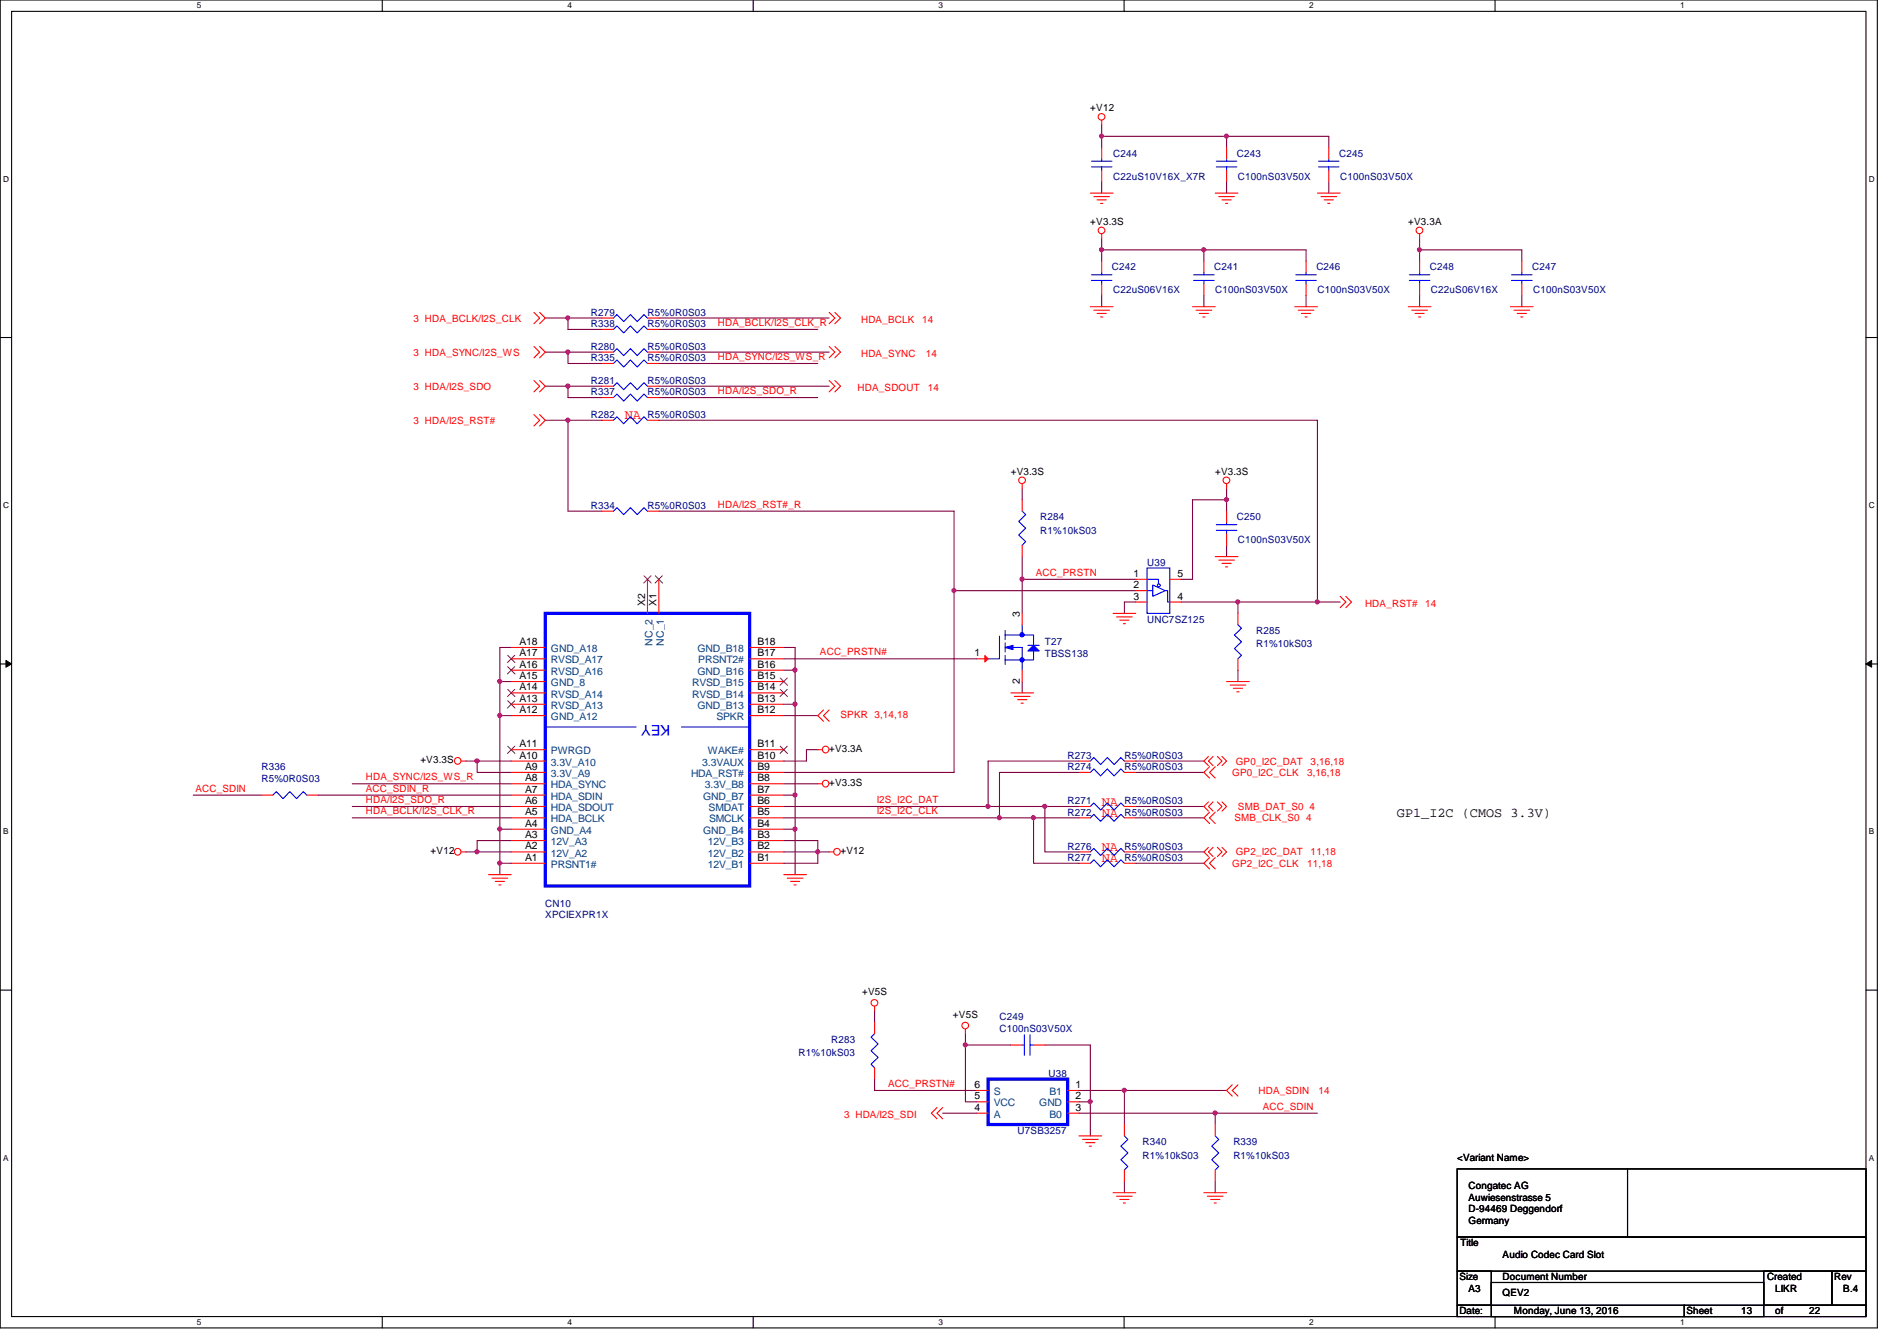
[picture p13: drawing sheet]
<svg xmlns="http://www.w3.org/2000/svg" width="297mm" height="210mm" viewBox="0 0 297 210" stroke-linecap="round" stroke-linejoin="round" font-family="sans-serif">
<defs><g id="words">
<text font-size="2.3" fill="#00f" x="104.9" y="113.5" transform="rotate(180 104.9 113.5)">KEY</text>
<g font-size="2.1" fill="#f00">
<text x="97.8" y="65.7">NA</text>
<text x="172.5" y="126.1">NA</text>
<text x="172.5" y="127.9">NA</text>
<text x="172.5" y="133.2">NA</text>
<text x="172.5" y="135">NA</text>
</g>
<text font-size="2.1" x="218.7" y="127.9">GP1_I2C (CMOS 3.3V)</text>
<g font-size="1.6">
<text x="170.7" y="17.4">+V12</text>
<text x="170.7" y="35.2">+V3.3S</text>
<text x="220.5" y="35.2">+V3.3A</text>
<text x="158.3" y="74.3">+V3.3S</text>
<text x="190.3" y="74.3">+V3.3S</text>
<text x="101" y="94.8" transform="rotate(-90 101 94.8)">X2</text>
<text x="102.8" y="94.8" transform="rotate(-90 102.8 94.8)">X1</text>
<text x="177.5" y="90.3">1</text>
<text x="177.5" y="92.1">2</text>
<text x="177.5" y="93.9">3</text>
<text x="184.4" y="93.9">4</text>
<text x="184.4" y="90.3">5</text>
<text x="81.3" y="101">A18</text>
<text x="118.6" y="101">B18</text>
<text x="159.7" y="96.6" transform="rotate(-90 159.7 96.6)">3</text>
<text x="81.3" y="106.3">A15</text>
<text x="81.3" y="104.5">A16</text>
<text x="81.3" y="102.7">A17</text>
<text x="118.6" y="106.3">B15</text>
<text x="118.6" y="104.5">B16</text>
<text x="118.6" y="102.7">B17</text>
<text x="152.6" y="102.7">1</text>
<text x="159.7" y="107" transform="rotate(-90 159.7 107)">2</text>
<text x="81.3" y="111.6">A12</text>
<text x="81.3" y="109.9">A13</text>
<text x="81.3" y="108.1">A14</text>
<text x="118.6" y="108.1">B14</text>
<text x="118.6" y="109.9">B13</text>
<text x="118.6" y="111.6">B12</text>
<text x="65.8" y="119.5">+V3.3S</text>
<text x="81.3" y="118.7">A10</text>
<text x="81.3" y="117">A11</text>
<text x="118.6" y="118.7">B10</text>
<text x="118.6" y="117">B11</text>
<text x="129.8" y="117.7">+V3.3A</text>
<text x="82.2" y="125.9">A6</text>
<text x="82.2" y="124.1">A7</text>
<text x="82.2" y="122.3">A8</text>
<text x="82.2" y="120.5">A9</text>
<text x="118.6" y="125.9">B6</text>
<text x="118.6" y="124.1">B7</text>
<text x="118.6" y="122.3">B8</text>
<text x="118.6" y="120.5">B9</text>
<text x="129.8" y="123.1">+V3.3S</text>
<text x="82.2" y="131.2">A3</text>
<text x="82.2" y="129.4">A4</text>
<text x="82.2" y="127.6">A5</text>
<text x="118.6" y="129.4">B4</text>
<text x="118.6" y="131.2">B3</text>
<text x="118.6" y="127.6">B5</text>
<text x="67.4" y="133.7">+V12</text>
<text x="82.2" y="133">A2</text>
<text x="82.2" y="134.7">A1</text>
<text x="118.6" y="134.7">B1</text>
<text x="118.6" y="133">B2</text>
<text x="131.6" y="133.7">+V12</text>
<text x="135" y="155.8">+V5S</text>
<text x="149.2" y="159.3">+V5S</text>
<text x="152.6" y="173.9">4</text>
<text x="152.6" y="172.1">5</text>
<text x="152.6" y="170.3">6</text>
<text x="168.4" y="172.1">2</text>
<text x="168.4" y="170.3">1</text>
<text x="168.4" y="173.9">3</text>
<text x="228.2" y="181.7">&lt;Variant Name&gt;</text>
<text x="230" y="186.2">Congatec AG</text>
<text x="230" y="188">Auwiesenstrasse 5</text>
<text x="230" y="189.7">D-94469 Deggendorf</text>
<text x="230" y="191.5">Germany</text>
<text x="228.7" y="195.1">Title</text>
<text x="235.3" y="196.8">Audio Codec Card Slot</text>
<text x="228.5" y="200.4">Size</text>
<text x="230" y="202.2">A3</text>
<text x="235.3" y="200.4">Document Number</text>
<text x="235.3" y="202.9">QEV2</text>
<text x="276.7" y="200.4">Created</text>
<text x="278" y="202.2">LIKR</text>
<text x="287.2" y="200.4">Rev</text>
<text x="288.6" y="202.2">B.4</text>
<text x="228.5" y="205.7">Date:</text>
<text x="237.1" y="205.7">Monday, June 13, 2016</text>
<text x="264.1" y="205.7">Sheet</text>
<text x="272.6" y="205.7">13</text>
<text x="278" y="205.7">of</text>
<text x="283.3" y="205.7">22</text>
</g>
<g font-size="1.6" fill="#000080">
<text x="174.3" y="24.6">C244</text>
<text x="174.3" y="28.1">C22uS10V16X_X7R</text>
<text x="193.7" y="24.6">C243</text>
<text x="193.8" y="28.1">C100nS03V50X</text>
<text x="209.7" y="24.6">C245</text>
<text x="209.8" y="28.1">C100nS03V50X</text>
<text x="174.1" y="42.3">C242</text>
<text x="174.3" y="45.9">C22uS06V16X</text>
<text x="190.1" y="42.3">C241</text>
<text x="190.3" y="45.9">C100nS03V50X</text>
<text x="206.1" y="42.3">C246</text>
<text x="206.3" y="45.9">C100nS03V50X</text>
<text x="223.9" y="42.3">C248</text>
<text x="224.1" y="45.9">C22uS06V16X</text>
<text x="239.9" y="42.3">C247</text>
<text x="240.1" y="45.9">C100nS03V50X</text>
<text x="92.5" y="51.2">R338</text>
<text x="92.5" y="49.4">R279</text>
<text x="101.4" y="51.2">R5%0R0S03</text>
<text x="101.4" y="49.4">R5%0R0S03</text>
<text x="92.5" y="54.8">R280</text>
<text x="92.5" y="56.6">R335</text>
<text x="101.4" y="54.8">R5%0R0S03</text>
<text x="101.4" y="56.6">R5%0R0S03</text>
<text x="92.5" y="60.1">R281</text>
<text x="92.5" y="65.4">R282</text>
<text x="92.5" y="61.9">R337</text>
<text x="101.4" y="60.1">R5%0R0S03</text>
<text x="101.4" y="65.4">R5%0R0S03</text>
<text x="101.4" y="61.9">R5%0R0S03</text>
<text x="92.5" y="79.7">R334</text>
<text x="101.4" y="79.7">R5%0R0S03</text>
<text x="162.9" y="81.4">R284</text>
<text x="162.9" y="83.6">R1%10kS03</text>
<text x="193.7" y="81.4">C250</text>
<text x="179.6" y="88.6">U39</text>
<text x="193.8" y="85">C100nS03V50X</text>
<text x="163.6" y="101">T27</text>
<text x="179.6" y="97.5">UNC7SZ125</text>
<text x="196.7" y="99.2">R285</text>
<text x="196.7" y="101.3">R1%10kS03</text>
<text x="163.6" y="102.8">TBSS138</text>
<text x="167.2" y="118.8">R273</text>
<text x="176.1" y="118.8">R5%0R0S03</text>
<text x="40.9" y="120.6">R336</text>
<text x="40.9" y="122.3">R5%0R0S03</text>
<text x="167.2" y="125.9">R271</text>
<text x="167.2" y="120.6">R274</text>
<text x="176.1" y="125.9">R5%0R0S03</text>
<text x="176.1" y="120.6">R5%0R0S03</text>
<text x="167.2" y="127.7">R272</text>
<text x="176.1" y="127.7">R5%0R0S03</text>
<text x="167.2" y="133">R276</text>
<text x="167.2" y="134.8">R277</text>
<text x="176.1" y="133">R5%0R0S03</text>
<text x="176.1" y="134.8">R5%0R0S03</text>
<text x="85.4" y="141.9">CN10</text>
<text x="85.4" y="143.7">XPCIEXPR1X</text>
<text x="156.5" y="159.7">C249</text>
<text x="156.5" y="161.5">C100nS03V50X</text>
<text x="125" y="165.4">R1%10kS03</text>
<text x="130.2" y="163.2">R283</text>
<text x="164.2" y="168.6">U38</text>
<text x="159.3" y="177.5">U7SB3257</text>
<text x="178.9" y="179.2">R340</text>
<text x="193.1" y="179.2">R339</text>
<text x="178.9" y="181.4">R1%10kS03</text>
<text x="193.1" y="181.4">R1%10kS03</text>
</g>
<g font-size="1.6" fill="#f00">
<text x="64.8" y="50.3">3 HDA_BCLK/I2S_CLK</text>
<text x="112.4" y="51">HDA_BCLK/I2S_CLK_R</text>
<text x="134.8" y="50.5">HDA_BCLK</text>
<text x="144.4" y="50.5">14</text>
<text x="64.8" y="55.7">3 HDA_SYNC/I2S_WS</text>
<text x="112.4" y="56.3">HDA_SYNC/I2S_WS_R</text>
<text x="134.8" y="55.8">HDA_SYNC</text>
<text x="144.9" y="55.8">14</text>
<text x="64.8" y="61">3 HDA/I2S_SDO</text>
<text x="112.4" y="61.7">HDA/I2S_SDO_R</text>
<text x="134.3" y="61.2">HDA_SDOUT</text>
<text x="145.3" y="61.2">14</text>
<text x="64.8" y="66.3">3 HDA/I2S_RST#</text>
<text x="112.4" y="79.5">HDA/I2S_RST#_R</text>
<text x="162.2" y="90.1">ACC_PRSTN</text>
<text x="213.7" y="95">HDA_RST#</text>
<text x="223.2" y="95">14</text>
<text x="128.4" y="102.6">ACC_PRSTN#</text>
<text x="131.6" y="112.4">SPKR 3,14,18</text>
<text x="193.5" y="119.7">GP0_I2C_DAT</text>
<text x="205.2" y="119.7">3,16,18</text>
<text x="30.6" y="123.9">ACC_SDIN</text>
<text x="57.3" y="123.9">ACC_SDIN_R</text>
<text x="57.3" y="125.7">HDA/I2S_SDO_R</text>
<text x="57.3" y="122.1">HDA_SYNC/I2S_WS_R</text>
<text x="137.3" y="125.7">I2S_I2C_DAT</text>
<text x="193" y="121.5">GP0_I2C_CLK</text>
<text x="204.7" y="121.5">3,16,18</text>
<text x="57.3" y="127.5">HDA_BCLK/I2S_CLK_R</text>
<text x="137.3" y="127.5">I2S_I2C_CLK</text>
<text x="193.3" y="128.6">SMB_CLK_S0 4</text>
<text x="193.8" y="126.8">SMB_DAT_S0 4</text>
<text x="193" y="135.7">GP2_I2C_CLK</text>
<text x="193.5" y="133.9">GP2_I2C_DAT</text>
<text x="204.7" y="135.7">11,18</text>
<text x="205.2" y="133.9">11,18</text>
<text x="139.1" y="170.1">ACC_PRSTN#</text>
<text x="197.1" y="171.2">HDA_SDIN</text>
<text x="197.7" y="173.7">ACC_SDIN</text>
<text x="206.5" y="171.2">14</text>
<text x="132.2" y="175">3 HDA/I2S_SDI</text>
</g>
<g font-size="1.6" fill="#004080">
<text x="102.1" y="101" transform="rotate(-90 102.1 101)">NC_2</text>
<text x="103.9" y="101" transform="rotate(-90 103.9 101)">NC_1</text>
<text x="86.3" y="107.4">GND_8</text>
<text x="86.3" y="105.6">RVSD_A16</text>
<text x="86.3" y="103.8">RVSD_A17</text>
<text x="86.3" y="102.1">GND_A18</text>
<text x="108.4" y="107.4">RVSD_B15</text>
<text x="109.2" y="105.6">GND_B16</text>
<text x="109.2" y="102.1">GND_B18</text>
<text x="109.3" y="103.8">PRSNT2#</text>
<text x="86.3" y="112.7">GND_A12</text>
<text x="86.3" y="111">RVSD_A13</text>
<text x="86.3" y="109.2">RVSD_A14</text>
<text x="108.4" y="109.2">RVSD_B14</text>
<text x="109.2" y="111">GND_B13</text>
<text x="112.2" y="112.7">SPKR</text>
<text x="86.3" y="119.8">3.3V_A10</text>
<text x="86.3" y="118.1">PWRGD</text>
<text x="109.9" y="119.8">3.3VAUX</text>
<text x="110.8" y="118.1">WAKE#</text>
<text x="86.3" y="125.2">HDA_SDIN</text>
<text x="86.3" y="123.4">HDA_SYNC</text>
<text x="86.3" y="121.6">3.3V_A9</text>
<text x="108.2" y="121.6">HDA_RST#</text>
<text x="110.1" y="125.2">GND_B7</text>
<text x="110.4" y="123.4">3.3V_B8</text>
<text x="86.3" y="130.5">GND_A4</text>
<text x="86.3" y="128.7">HDA_BCLK</text>
<text x="86.3" y="127">HDA_SDOUT</text>
<text x="110.1" y="130.5">GND_B4</text>
<text x="111" y="127">SMDAT</text>
<text x="111" y="128.7">SMCLK</text>
<text x="86.3" y="134.1">12V_A2</text>
<text x="86.3" y="132.3">12V_A3</text>
<text x="86.3" y="135.8">PRSNT1#</text>
<text x="110.8" y="135.8">12V_B1</text>
<text x="110.8" y="134.1">12V_B2</text>
<text x="110.8" y="132.3">12V_B3</text>
<text x="155.6" y="173.2">VCC</text>
<text x="155.6" y="171.4">S</text>
<text x="162.7" y="173.2">GND</text>
<text x="164.3" y="171.4">B1</text>
<text x="155.6" y="175">A</text>
<text x="164.3" y="175">B0</text>
</g>
<g font-size="1.3">
<text x="30.8" y="1.3">5</text>
<text x="88.9" y="1.3">4</text>
<text x="146.9" y="1.3">3</text>
<text x="205" y="1.3">2</text>
<text x="263.1" y="1.3">1</text>
<text x=".5" y="28.4">D</text>
<text x="292.6" y="28.4">D</text>
<text x=".5" y="79.5">C</text>
<text x="292.6" y="79.5">C</text>
<text x=".5" y="130.6">B</text>
<text x="292.6" y="130.6">B</text>
<text x=".5" y="181.7">A</text>
<text x="292.6" y="181.7">A</text>
<text x="30.8" y="207.4">5</text>
<text x="88.9" y="207.4">4</text>
<text x="146.9" y="207.4">3</text>
<text x="205" y="207.4">2</text>
<text x="263.1" y="207.4">1</text>
</g>
</g></defs>
<path d="M0 0h294v207.9h-294zM1.8 1.8h290.4v204.3h-290.4z" fill="none" stroke="#000" stroke-width=".17"/>
<g fill="#fff">
<path d="M30.8 .2h.7v1.4h-.7z"/>
<path d="M30.8 206.2h.7v1.4h-.7z"/>
</g>
<path d="M59.9 0v1.8M59.9 206.1v1.8" fill="none" stroke="#000" stroke-width=".17"/>
<g fill="#fff">
<path d="M88.9 .2h.6v1.4h-.6z"/>
<path d="M88.9 206.2h.6v1.4h-.6z"/>
</g>
<path d="M117.9 0v1.8M117.9 206.1v1.8" fill="none" stroke="#000" stroke-width=".17"/>
<g fill="#fff">
<path d="M146.9 .2h.7v1.4h-.7z"/>
<path d="M146.9 206.2h.7v1.4h-.7z"/>
</g>
<path d="M176 0v1.8M176 206.1v1.8" fill="none" stroke="#000" stroke-width=".17"/>
<g fill="#fff">
<path d="M205 .2h.7v1.4h-.7z"/>
<path d="M205 206.2h.7v1.4h-.7z"/>
</g>
<path d="M234.1 0v1.8M234.1 206.1v1.8" fill="none" stroke="#000" stroke-width=".17"/>
<g fill="#fff">
<path d="M263.1 .2h.7v1.4h-.7z"/>
<path d="M263.1 206.2h.7v1.4h-.7z"/>
<path d="M.5 27.3h.9v1.4h-.9z"/>
<path d="M292.6 27.3h.9v1.4h-.9z"/>
<path d="M.5 78.4h.9v1.4h-.9z"/>
<path d="M292.6 78.4h.9v1.4h-.9z"/>
</g>
<path d="M0 52.8h1.8M292.2 52.8h1.8" fill="none" stroke="#000" stroke-width=".17"/>
<g fill="#fff">
<path d="M.5 129.5h.8v1.4h-.8z"/>
<path d="M292.6 129.5h.9v1.4h-.9z"/>
</g>
<path d="M0 103.9h1.8M292.2 103.9h1.8" fill="none" stroke="#000" stroke-width=".17"/>
<path d="M.9 103.4l.9 .5-.9 .5zM292.2 103.9l.9-.5v1z" fill="#000"/>
<path d="M.9 103.4l.9 .5-.9 .5zM292.2 103.9l.9-.5v1z" fill="none" stroke="#000" stroke-width=".16"/>
<g fill="#fff">
<path d="M.5 180.5h.8v1.4h-.8z"/>
<path d="M292.6 180.5h.9v1.4h-.9z"/>
</g>
<path d="M0 155h1.8M292.2 155h1.8" fill="none" stroke="#000" stroke-width=".17"/>
<path d="M103.2 55.1h26.6M103.2 49.8h26.6M206.3 94.2h3.5M176.1 170.7h16" fill="none" stroke="#800040" stroke-width=".17"/>
<circle cx="176" cy="170.7" r=".32" fill="#f0f"/>
<circle cx="176" cy="170.7" r=".32" fill="none" stroke="#f0f" stroke-width=".17"/>
<path d="M103.2 60.5h26.6M78.3 135.1v1.8" fill="none" stroke="#800040" stroke-width=".17"/>
<circle cx="78.2" cy="135.1" r=".32" fill="#f0f"/>
<circle cx="78.2" cy="135.1" r=".32" fill="none" stroke="#f0f" stroke-width=".17"/>
<path d="M78.3 106.7v5.3h1.7M80 101.3h-1.7v5.4h1.7" fill="none" stroke="#800040" stroke-width=".17"/>
<circle cx="78.2" cy="106.7" r=".32" fill="#f0f"/>
<circle cx="78.2" cy="106.7" r=".32" fill="none" stroke="#f0f" stroke-width=".17"/>
<path d="M78.3 112v17.8h1.7" fill="none" stroke="#800040" stroke-width=".17"/>
<circle cx="78.2" cy="112" r=".32" fill="#f0f"/>
<circle cx="78.2" cy="112" r=".32" fill="none" stroke="#f0f" stroke-width=".17"/>
<path d="M124.5 104.9v5.3h-1.8" fill="none" stroke="#800040" stroke-width=".17"/>
<circle cx="124.5" cy="104.9" r=".32" fill="#f0f"/>
<circle cx="124.5" cy="104.9" r=".32" fill="none" stroke="#f0f" stroke-width=".17"/>
<path d="M124.5 110.2v14.3h-1.8" fill="none" stroke="#800040" stroke-width=".17"/>
<circle cx="124.5" cy="110.2" r=".32" fill="#f0f"/>
<circle cx="124.5" cy="110.2" r=".32" fill="none" stroke="#f0f" stroke-width=".17"/>
<path d="M124.5 129.8v7.1" fill="none" stroke="#800040" stroke-width=".17"/>
<circle cx="124.5" cy="129.8" r=".32" fill="#f0f"/>
<circle cx="124.5" cy="129.8" r=".32" fill="none" stroke="#f0f" stroke-width=".17"/>
<path d="M122.7 101.3h1.8v3.6h-1.8M124.5 124.5v5.3h-1.8" fill="none" stroke="#800040" stroke-width=".17"/>
<circle cx="124.5" cy="124.4" r=".32" fill="#f0f"/>
<circle cx="124.5" cy="124.4" r=".32" fill="none" stroke="#f0f" stroke-width=".17"/>
<path d="M172.5 37.3v1.8M172.5 39.1v1.8M172.5 39.1h16" fill="none" stroke="#800040" stroke-width=".17"/>
<circle cx="188.5" cy="39.1" r=".32" fill="#f0f"/>
<circle cx="188.5" cy="39.1" r=".32" fill="none" stroke="#f0f" stroke-width=".17"/>
<circle cx="172.5" cy="39.1" r=".32" fill="#f0f"/>
<circle cx="172.5" cy="39.1" r=".32" fill="none" stroke="#f0f" stroke-width=".17"/>
<path d="M172.5 28.4v1.8M188.5 39.1v1.8M192.1 28.4v1.8M192.1 21.3h-19.6v1.8M172.5 46.2v1.8M188.5 46.2v1.8" fill="none" stroke="#800040" stroke-width=".17"/>
<circle cx="192" cy="21.3" r=".32" fill="#f0f"/>
<circle cx="192" cy="21.3" r=".32" fill="none" stroke="#f0f" stroke-width=".17"/>
<circle cx="172.5" cy="21.3" r=".32" fill="#f0f"/>
<circle cx="172.5" cy="21.3" r=".32" fill="none" stroke="#f0f" stroke-width=".17"/>
<path d="M172.5 19.6v1.7M188.5 39.1h16v1.8M192.1 23.1v-1.8h16v1.8M208.1 28.4v1.8M222.3 39.1h16M222.3 37.3v1.8M222.3 39.1v1.8M204.5 46.2v1.8" fill="none" stroke="#800040" stroke-width=".17"/>
<circle cx="222.3" cy="39.1" r=".32" fill="#f0f"/>
<circle cx="222.3" cy="39.1" r=".32" fill="none" stroke="#f0f" stroke-width=".17"/>
<path d="M238.3 39.1v1.8M222.3 46.2v1.8M238.3 46.2v1.8M122.7 131.6h5.4M129.8 133.3h-1.7v1.8" fill="none" stroke="#800040" stroke-width=".17"/>
<circle cx="128" cy="133.3" r=".32" fill="#f0f"/>
<circle cx="128" cy="133.3" r=".32" fill="none" stroke="#f0f" stroke-width=".17"/>
<path d="M74.7 131.6v1.7h-1.8M122.7 135.1h5.4" fill="none" stroke="#800040" stroke-width=".17"/>
<circle cx="74.7" cy="133.3" r=".32" fill="#f0f"/>
<circle cx="74.7" cy="133.3" r=".32" fill="none" stroke="#f0f" stroke-width=".17"/>
<path d="M122.7 112h5.4M74.7 131.6h5.3M74.7 133.3h5.3M163.6 126.2h5.3" fill="none" stroke="#800040" stroke-width=".17"/>
<circle cx="163.6" cy="126.2" r=".32" fill="#f0f"/>
<circle cx="163.6" cy="126.2" r=".32" fill="none" stroke="#f0f" stroke-width=".17"/>
<path d="M168.9 119.1h-14.2v7.1M122.7 126.2h32M122.7 128h33.8M154.7 126.2h8.9v7.1h5.3" fill="none" stroke="#800040" stroke-width=".17"/>
<circle cx="154.7" cy="126.2" r=".32" fill="#f0f"/>
<circle cx="154.7" cy="126.2" r=".32" fill="none" stroke="#f0f" stroke-width=".17"/>
<path d="M161.8 128h7.1M168.9 120.9h-12.4v7.1" fill="none" stroke="#800040" stroke-width=".17"/>
<circle cx="161.8" cy="128" r=".32" fill="#f0f"/>
<circle cx="161.8" cy="128" r=".32" fill="none" stroke="#f0f" stroke-width=".17"/>
<path d="M74.7 119.1h5.3M122.7 119.1h3.6M177.8 119.1h10.7M161.8 128v7.1h7.1M177.8 133.3h10.7M177.8 135.1h10.7M177.8 126.2h10.7M177.8 128h10.7M177.8 120.9h10.7" fill="none" stroke="#800040" stroke-width=".17"/>
<circle cx="74.7" cy="119.1" r=".32" fill="#f0f"/>
<circle cx="74.7" cy="119.1" r=".32" fill="none" stroke="#f0f" stroke-width=".17"/>
<path d="M72.9 119.1h1.8v1.8h5.3M122.7 103.1h30.2M128.1 117.3h-1.8v1.8M78.3 129.8v5.3h1.7M122.7 122.7h5.4" fill="none" stroke="#800040" stroke-width=".17"/>
<circle cx="78.2" cy="129.8" r=".32" fill="#f0f"/>
<circle cx="78.2" cy="129.8" r=".32" fill="none" stroke="#f0f" stroke-width=".17"/>
<path d="M128.1 131.6v1.7h-5.4M156.5 128h5.3" fill="none" stroke="#800040" stroke-width=".17"/>
<circle cx="156.5" cy="128" r=".32" fill="#f0f"/>
<circle cx="156.5" cy="128" r=".32" fill="none" stroke="#f0f" stroke-width=".17"/>
<path d="M147.6 174.2h5.3M158.3 163.6h-7.1v8.9h1.7" fill="none" stroke="#800040" stroke-width=".17"/>
<circle cx="151.1" cy="163.5" r=".32" fill="#f0f"/>
<circle cx="151.1" cy="163.5" r=".32" fill="none" stroke="#f0f" stroke-width=".17"/>
<path d="M168.9 172.5h1.8v5.3" fill="none" stroke="#800040" stroke-width=".17"/>
<circle cx="170.7" cy="172.4" r=".32" fill="#f0f"/>
<circle cx="170.7" cy="172.4" r=".32" fill="none" stroke="#f0f" stroke-width=".17"/>
<path d="M49.8 124.5h30.2M136.9 158.2v1.8M136.9 168.9v1.8h16M151.2 161.8v1.8M163.6 163.6h7.1M190.3 174.2h16" fill="none" stroke="#800040" stroke-width=".17"/>
<circle cx="190.3" cy="174.2" r=".32" fill="#f0f"/>
<circle cx="190.3" cy="174.2" r=".32" fill="none" stroke="#f0f" stroke-width=".17"/>
<path d="M160.1 76.5v1.7M177.8 94.2h-1.7v1.8M177.8 90.7h-17.7v5.3M160.1 106.7v1.8M55.2 126.2h24.8M55.2 122.7h24.8M55.2 128h24.8M170.7 163.6v8.9" fill="none" stroke="#800040" stroke-width=".17"/>
<circle cx="160" cy="90.7" r=".32" fill="#f0f"/>
<circle cx="160" cy="90.7" r=".32" fill="none" stroke="#f0f" stroke-width=".17"/>
<path d="M192.1 85.3v1.8M192.1 80v-1.8h-5.4v12.5h-1.7" fill="none" stroke="#800040" stroke-width=".17"/>
<circle cx="192" cy="78.2" r=".32" fill="#f0f"/>
<circle cx="192" cy="78.2" r=".32" fill="none" stroke="#f0f" stroke-width=".17"/>
<path d="M149.4 92.5v28.4h-26.7" fill="none" stroke="#800040" stroke-width=".17"/>
<circle cx="149.4" cy="92.4" r=".32" fill="#f0f"/>
<circle cx="149.4" cy="92.4" r=".32" fill="none" stroke="#f0f" stroke-width=".17"/>
<path d="M88.9 49.8h5.4M88.9 65.8h5.4M103.2 65.8h103.1M192.1 76.5v1.7M149.4 92.5h28.4M185 94.2h8.8v1.8M193.8 104.9v1.8" fill="none" stroke="#800040" stroke-width=".17"/>
<circle cx="88.9" cy="49.8" r=".32" fill="#f0f"/>
<circle cx="88.9" cy="49.8" r=".32" fill="none" stroke="#f0f" stroke-width=".17"/>
<path d="M88.9 55.1h5.4" fill="none" stroke="#800040" stroke-width=".17"/>
<circle cx="88.9" cy="55.1" r=".32" fill="#f0f"/>
<circle cx="88.9" cy="55.1" r=".32" fill="none" stroke="#f0f" stroke-width=".17"/>
<path d="M88.9 60.5h5.4" fill="none" stroke="#800040" stroke-width=".17"/>
<circle cx="88.9" cy="60.4" r=".32" fill="#f0f"/>
<circle cx="88.9" cy="60.4" r=".32" fill="none" stroke="#f0f" stroke-width=".17"/>
<path d="M88.9 65.8v14.2M160.1 87.1v3.6" fill="none" stroke="#800040" stroke-width=".17"/>
<circle cx="88.9" cy="65.8" r=".32" fill="#f0f"/>
<circle cx="88.9" cy="65.8" r=".32" fill="none" stroke="#f0f" stroke-width=".17"/>
<path d="M85.4 65.8h3.5M206.3 65.8v28.4M103.2 80h46.2v12.5" fill="none" stroke="#800040" stroke-width=".17"/>
<circle cx="206.3" cy="94.2" r=".32" fill="#f0f"/>
<circle cx="206.3" cy="94.2" r=".32" fill="none" stroke="#f0f" stroke-width=".17"/>
<path d="M193.8 94.2h12.5" fill="none" stroke="#800040" stroke-width=".17"/>
<circle cx="193.8" cy="94.2" r=".32" fill="#f0f"/>
<circle cx="193.8" cy="94.2" r=".32" fill="none" stroke="#f0f" stroke-width=".17"/>
<path d="M85.4 55.1h3.5v1.8h5.4M85.4 49.8h3.5v1.8h5.4M103.2 51.6h24.9M103.2 56.9h24.9M85.4 60.5h3.5v1.7h5.4M103.2 62.2h24.9M88.9 80h5.4M30.3 124.5h10.6M168.9 170.7h7.2v5.3M168.9 174.2h21.4v1.8M176.1 184.9v1.8M190.3 184.9v1.8" fill="none" stroke="#800040" stroke-width=".17"/>
<g fill="none" stroke="#f00" stroke-width=".17">
<path d="M172.5 18.8v.8M170.7 30.2h3.6M171.3 30.8h2.4M171.8 31.3h1.4M172.3 31.8h.4M172.5 36.6v.7M172.5 23.1v1.8M172.5 26.7v1.7M190.3 30.2h3.5M190.8 30.8h2.5M191.3 31.3h1.5M191.9 31.8h.3"/>
<path d="M192.1 23.1v1.8M192.1 26.7v1.7M206.3 30.2h3.5M206.8 30.8h2.5M207.3 31.3h1.5M207.9 31.8h.3M222.3 36.6v.7M83.6 54.2l.9 .9-.9 .9M83.6 48.9l.9 .9-.9 .9M83.6 59.6l.9 .9-.9 .8M84.5 54.2l.9 .9-.9 .9M84.5 48.9l.9 .9-.9 .9"/>
<path d="M84.5 59.6l.9 .9-.9 .8M94.3 55.1h1.8M94.3 56.9h1.8M101.4 55.1h1.8M101.4 56.9h1.8M129.8 48.9l.9 .9-.9 .9M129.8 59.6l.9 .9-.9 .8M129.8 54.2l.9 .9-.9 .9M130.7 48.9l.9 .9-.9 .9M130.7 59.6l.9 .9-.9 .8M130.7 54.2l.9 .9-.9 .9M170.7 48h3.6"/>
<path d="M171.3 48.6h2.4M171.8 49.1h1.4M172.3 49.6h.4M172.5 40.9v1.8M172.5 44.4v1.8M186.7 48h3.6M187.3 48.6h2.4M187.8 49.1h1.4M188.3 49.6h.4M188.5 40.9v1.8M188.5 44.4v1.8M202.7 48h3.6"/>
<path d="M203.3 48.6h2.4M203.8 49.1h1.4M204.3 49.6h.4M220.5 48h3.6M221.1 48.6h2.4M221.6 49.1h1.4M222.1 49.6h.4M222.3 40.9v1.8M222.3 44.4v1.8M236.5 48h3.6M237.1 48.6h2.4M237.6 49.1h1.4"/>
<path d="M238.1 49.6h.4M238.3 40.9v1.8M238.3 44.4v1.8M83.6 64.9l.9 .9-.9 .9M84.5 64.9l.9 .9-.9 .9M94.3 60.5h1.8M94.3 65.8h1.8M94.3 62.2h1.8M101.4 60.5h1.8M101.4 65.8h1.8M101.4 62.2h1.8M160.1 75.7v.8"/>
<path d="M192.1 75.7v.8M94.3 80h1.8M101.4 80h1.8M101.4 90.7v5.3M103.2 90.7v5.3M174.3 96h3.5M174.8 96.6h2.5M175.3 97.1h1.5M175.9 97.6h.3M177.8 90.7h1.8M177.8 92.5h1.8M177.8 94.2h1.8"/>
<path d="M183.2 94.2h1.8M183.2 90.7h1.8M190.3 87.1h3.5M190.8 87.7h2.5M191.3 88.2h1.5M191.9 88.7h.3M193.8 96v1.8M209.8 93.3l.9 .9-.9 .9M210.7 93.3l.9 .9-.9 .9M72.2 119.1h.7M80 119.1h5.4M80 117.3h5.4"/>
<path d="M80 112h5.4M80 110.2h5.4M80 108.5h5.4M80 106.7h5.4M80 104.9h5.4M80 103.1h5.4M80 101.3h5.4M117.4 119.1h5.3M117.4 117.3h5.3M117.4 112h5.3M117.4 110.2h5.3M117.4 108.5h5.3"/>
<path d="M117.4 106.7h5.3M117.4 104.9h5.3M117.4 103.1h5.3M117.4 101.3h5.3M128.1 117.3h.7M128.9 111.1l-.8 .9 .8 .9M129.8 111.1l-.9 .9 .9 .9M158.3 108.5h3.5M158.8 109h2.5M159.3 109.5h1.5M159.9 110.1h.3M168.9 119.1h1.8"/>
<path d="M176.1 119.1h1.7M189.2 118.4l-.7 .7 .7 .7M189.9 118.4l-.7 .7 .7 .7M190.6 118.4l.7 .7-.7 .7M191.3 118.4l.8 .7-.8 .7M192.1 106.7h3.5M192.6 107.2h2.5M193.1 107.7h1.5M193.7 108.3h.3M193.8 103.1v1.8M40.9 124.5h1.8M48 124.5h1.8"/>
<path d="M72.2 133.3h.7M76.5 136.9h3.5M77 137.5h2.5M77.6 138h1.4M78.1 138.5h.3M80 133.3h5.4M80 131.6h5.4M80 135.1h5.4M80 129.8h5.4M80 128h5.4M80 126.2h5.4M80 124.5h5.4"/>
<path d="M80 122.7h5.4M80 120.9h5.4M117.4 135.1h5.3M117.4 133.3h5.3M117.4 131.6h5.3M117.4 129.8h5.3M117.4 128h5.3M117.4 126.2h5.3M117.4 124.5h5.3M117.4 122.7h5.3M117.4 120.9h5.3M122.7 136.9h3.6"/>
<path d="M123.3 137.5h2.4M123.8 138h1.4M124.3 138.5h.4M128.1 122.7h.7M129.8 133.3h.8M168.9 126.2h1.8M168.9 128h1.8M168.9 120.9h1.8M176.1 126.2h1.7M176.1 128h1.7M176.1 120.9h1.7M189.2 132.6l-.7 .7 .7 .8"/>
<path d="M189.2 125.5l-.7 .7 .7 .8M189.4 120l-.9 .9 .9 .9M189.4 134.2l-.9 .9 .9 .9M189.4 127.1l-.9 .9 .9 .9M189.9 132.6l-.7 .7 .7 .8M189.9 125.5l-.7 .7 .7 .8M190.3 120l-.9 .9 .9 .9M190.3 134.2l-.9 .9 .9 .9M190.3 127.1l-.9 .9 .9 .9M190.6 132.6l.7 .7-.7 .8M190.6 125.5l.7 .7-.7 .8M191.3 132.6l.8 .7-.8 .8"/>
<path d="M191.3 125.5l.8 .7-.8 .8M136.9 157.5v.7M146.7 173.4l-.9 .8 .9 .9M147.6 173.4l-.9 .8 .9 .9M151.2 161.1v.7M158.3 163.6h1.8M161.8 163.6h1.8M168.9 177.8h3.6M169.5 178.4h2.5M170 178.9h1.4M170.6 179.4h.3M176.1 176v1.8"/>
<path d="M190.3 176v1.8M193 169.8l-.9 .9 .9 .9M193.8 169.8l-.8 .9 .8 .9M174.3 186.7h3.5M174.8 187.2h2.5M175.3 187.7h1.5M175.9 188.3h.3M176.1 183.1v1.8M188.5 186.7h3.6M189.1 187.2h2.4M189.6 187.7h1.4M190.1 188.3h.4"/>
<path d="M190.3 183.1v1.8"/>
<circle cx="172.5" cy="18.3" r=".52"/>
<circle cx="172.5" cy="36.1" r=".52"/>
<circle cx="222.3" cy="36.1" r=".52"/>
<circle cx="160" cy="75.2" r=".52"/>
<circle cx="192" cy="75.2" r=".52"/>
<circle cx="71.7" cy="119.1" r=".52"/>
<circle cx="129.3" cy="117.3" r=".52"/>
<circle cx="71.7" cy="133.3" r=".52"/>
<circle cx="129.3" cy="122.7" r=".52"/>
<circle cx="131" cy="133.3" r=".52"/>
<circle cx="136.9" cy="157" r=".52"/>
<circle cx="151.2" cy="160.5" r=".52"/>
</g>
<path d="M228.2 183h64v10.6h-64zM228.2 193.6h64v5.4h-64zM228.2 199h5.3v5.3h-5.3zM254.8 183v10.6M276.2 199h10.6v5.3h-10.6zM286.8 199h5.4v5.3h-5.4zM228.2 204.3h35.5v1.8h-35.5zM233.5 200.7h42.7v5.4h-42.7zM263.7 204.3h28.5v1.8h-28.5z" fill="none" stroke="#000" stroke-width=".17"/>
<g fill="none" stroke="#00f" stroke-width=".17">
<path d="M170.9 26.1h3.2M170.9 25.2h3.2M172.5 24.9v.3M172.5 26.1v.6M190.5 26.1h3.2M190.5 25.2h3.2M192.1 24.9v.3M192.1 26.1v.6M96.1 55.1l.5-.5 1.1 1.1 1-1.1 1.1 1.1 1-1.1 .6 .5M96.1 56.9l.5-.6 1.1 1.1 1-1.1 1.1 1.1 1-1.1 .6 .6M170.9 43.9h3.2M170.9 43h3.2"/>
<path d="M172.5 42.7v.3M172.5 43.9v.5M186.9 43.9h3.2M186.9 43h3.2M188.5 42.7v.3M188.5 43.9v.5M220.7 43.9h3.2M220.7 43h3.2M222.3 42.7v.3M222.3 43.9v.5M236.7 43.9h3.2M236.7 43h3.2"/>
<path d="M238.3 42.7v.3M238.3 43.9v.5M96.1 60.5l.5-.6 1.1 1.1 1-1.1 1.1 1.1 1-1.1 .6 .6M96.1 65.8l.5-.6 1.1 1.1 1-1.1 1.1 1.1 1-1.1 .6 .6M96.1 62.2l.5-.5 1.1 1.1 1-1.1 1.1 1.1 1-1.1 .6 .5M96.1 80l.5-.5 1.1 1.1 1-1.1 1.1 1.1 1-1.1 .6 .5M179.6 90.7h1.8v.7M179.6 88.9h3.6v7.1h-3.6zM179.6 92.5h.9M180.5 91.6l2 .9-2 .8zM181.3 91.5h.3l.1 .1-.1 .2-.2 .1-.1-.1zM182.5 92.5h.3v1.7h.4"/>
<path d="M193.8 97.8l.6 .5-1.1 1.1 1.1 1.1-1.1 1 1.1 1.1-.6 .5M85.4 113.8h14.2M106.7 113.8h10.7M170.7 119.1l.6-.5 1 1.1 1.1-1.1 1.1 1.1 1-1.1 .6 .5M42.7 124.5l.6-.6 1 1.1 1.1-1.1 1 1.1 1.1-1.1 .5 .6M170.7 126.2l.6-.5 1 1.1 1.1-1.1 1.1 1.1 1-1.1 .6 .5M170.7 128l.6-.5 1 1.1 1.1-1.1 1.1 1.1 1-1.1 .6 .5M170.7 120.9l.6-.5 1 1.1 1.1-1.1 1.1 1.1 1-1.1 .6 .5M160.1 163.6h.3M160.4 162v3.2M161.3 163.6h.5M161.3 162v3.2"/>
<path d="M176.1 177.8l.5 .6-1.1 1 1.1 1.1-1.1 1 1.1 1.1-.5 .5M190.3 177.8l.5 .6-1.1 1 1.1 1.1-1.1 1 1.1 1.1-.5 .5"/>
</g>
<path d="M85.4 96h32v42.7h-32z" fill="none" stroke="#00f" stroke-width=".51"/>
<g fill="none" stroke="#804000" stroke-width=".16">
<path d="M100.8 90.1l1.2 1.2M101.9 90.1l-1.1 1.2M102.6 90.1l1.2 1.2M103.7 90.1l-1.1 1.2M79.5 116.8l1.1 1.1M79.5 109.7l1.1 1.1M79.5 107.9l1.1 1.2M79.5 104.4l1.1 1.1M79.5 102.6l1.1 1.1M80.6 116.8l-1.1 1.1M80.6 109.7l-1.1 1.1M80.6 107.9l-1.1 1.2"/>
<path d="M80.6 104.4l-1.1 1.1M80.6 102.6l-1.1 1.1M122.2 116.8l1.1 1.1M122.2 107.9l1.1 1.2M122.2 106.1l1.1 1.2M123.3 116.8l-1.2 1.1M123.3 107.9l-1.2 1.2M123.3 106.1l-1.2 1.2"/>
</g>
<path d="M161.8 101l.9 .9h-1.8z" fill="#00f"/>
<path d="M156.5 99.6v3.5h-1.8M157.4 98.7v1.4M157.4 99.4h4.4v3.9h-4.4M157.4 102.6v1.4M157.4 100.6v1.5M158.3 101.3h1.8M160.9 101h1.8M161.8 101l.9 .9h-1.8z" fill="none" stroke="#00f" stroke-width=".17"/>
<path d="M157.4 101.3l1.2-.3v.7z" fill="#00f"/>
<path d="M157.4 101.3l1.2-.3v.7z" fill="none" stroke="#00f" stroke-width=".17"/>
<circle cx="160" cy="103.3" r=".33" fill="#00f"/>
<g fill="none" stroke="#00f" stroke-width=".17">
<path d="M160.1 97.8v1.6M160.1 101.3v3.6"/>
<circle cx="160" cy="103.3" r=".33"/>
</g>
<circle cx="160" cy="99.4" r=".33" fill="#00f"/>
<circle cx="160" cy="99.4" r=".33" fill="none" stroke="#00f" stroke-width=".17"/>
<path d="M154.2 102.6l.5 .5-.5 .5z" fill="#f00"/>
<g fill="none" stroke="#f00" stroke-width=".17">
<path d="M208.1 23.1v1.8M208.1 26.7v1.7M94.3 51.6h1.8M94.3 49.8h1.8M101.4 51.6h1.8M101.4 49.8h1.8M204.5 40.9v1.8M204.5 44.4v1.8M160.1 78.2v1.8M160.1 96v1.8M160.1 85.3v1.8M192.1 80v1.8"/>
<path d="M192.1 83.6v1.7M152.9 103.1h1.8M154.2 102.6l.5 .5-.5 .5zM160.1 104.9v1.8M168.9 133.3h1.8M168.9 135.1h1.8M176.1 133.3h1.7M176.1 135.1h1.7M136.9 160v1.8M136.9 167.1v1.8M152.9 174.2h1.8M152.9 172.5h1.8"/>
<path d="M152.9 170.7h1.8M167.2 170.7h1.7M167.2 172.5h1.7M167.2 174.2h1.7"/>
</g>
<g fill="none" stroke="#00f" stroke-width=".17">
<path d="M206.5 26.1h3.2M206.5 25.2h3.2M208.1 24.9v.3M208.1 26.1v.6M96.1 51.6l.5-.6 1.1 1.1 1-1.1 1.1 1.1 1-1.1 .6 .6M96.1 49.8l.5-.6 1.1 1.1 1-1.1 1.1 1.1 1-1.1 .6 .6M202.9 43.9h3.2M202.9 43h3.2M204.5 42.7v.3M204.5 43.9v.5M160.1 80l.5 .6-1.1 1 1.1 1.1-1.1 1 1.1 1.1-.5 .5M190.5 83h3.2"/>
<path d="M190.5 82.1h3.2M192.1 81.8v.3M192.1 83v.6M170.7 133.3l.6-.5 1 1.1 1.1-1.1 1.1 1.1 1-1.1 .6 .5M170.7 135.1l.6-.5 1 1.1 1.1-1.1 1.1 1.1 1-1.1 .6 .5M136.9 161.8l-.5 .5 1.1 1.1-1.1 1.1 1.1 1-1.1 1.1 .5 .5"/>
</g>
<path d="M154.7 168.9h12.5v7.1h-12.5z" fill="none" stroke="#00f" stroke-width=".51"/>
<circle cx="176" cy="170.7" r=".32" fill="#f0f"/>
<circle cx="176" cy="170.7" r=".32" fill="none" stroke="#f0f" stroke-width=".17"/>
<circle cx="78.2" cy="135.1" r=".32" fill="#f0f"/>
<circle cx="78.2" cy="135.1" r=".32" fill="none" stroke="#f0f" stroke-width=".17"/>
<circle cx="78.2" cy="106.7" r=".32" fill="#f0f"/>
<circle cx="78.2" cy="106.7" r=".32" fill="none" stroke="#f0f" stroke-width=".17"/>
<circle cx="78.2" cy="112" r=".32" fill="#f0f"/>
<circle cx="78.2" cy="112" r=".32" fill="none" stroke="#f0f" stroke-width=".17"/>
<circle cx="124.5" cy="104.9" r=".32" fill="#f0f"/>
<circle cx="124.5" cy="104.9" r=".32" fill="none" stroke="#f0f" stroke-width=".17"/>
<circle cx="124.5" cy="110.2" r=".32" fill="#f0f"/>
<circle cx="124.5" cy="110.2" r=".32" fill="none" stroke="#f0f" stroke-width=".17"/>
<circle cx="124.5" cy="129.8" r=".32" fill="#f0f"/>
<circle cx="124.5" cy="129.8" r=".32" fill="none" stroke="#f0f" stroke-width=".17"/>
<circle cx="124.5" cy="124.4" r=".32" fill="#f0f"/>
<circle cx="124.5" cy="124.4" r=".32" fill="none" stroke="#f0f" stroke-width=".17"/>
<circle cx="188.5" cy="39.1" r=".32" fill="#f0f"/>
<circle cx="188.5" cy="39.1" r=".32" fill="none" stroke="#f0f" stroke-width=".17"/>
<circle cx="172.5" cy="39.1" r=".32" fill="#f0f"/>
<circle cx="172.5" cy="39.1" r=".32" fill="none" stroke="#f0f" stroke-width=".17"/>
<circle cx="192" cy="21.3" r=".32" fill="#f0f"/>
<circle cx="192" cy="21.3" r=".32" fill="none" stroke="#f0f" stroke-width=".17"/>
<circle cx="172.5" cy="21.3" r=".32" fill="#f0f"/>
<circle cx="172.5" cy="21.3" r=".32" fill="none" stroke="#f0f" stroke-width=".17"/>
<circle cx="222.3" cy="39.1" r=".32" fill="#f0f"/>
<circle cx="222.3" cy="39.1" r=".32" fill="none" stroke="#f0f" stroke-width=".17"/>
<circle cx="128" cy="133.3" r=".32" fill="#f0f"/>
<circle cx="128" cy="133.3" r=".32" fill="none" stroke="#f0f" stroke-width=".17"/>
<circle cx="74.7" cy="133.3" r=".32" fill="#f0f"/>
<circle cx="74.7" cy="133.3" r=".32" fill="none" stroke="#f0f" stroke-width=".17"/>
<circle cx="163.6" cy="126.2" r=".32" fill="#f0f"/>
<circle cx="163.6" cy="126.2" r=".32" fill="none" stroke="#f0f" stroke-width=".17"/>
<circle cx="154.7" cy="126.2" r=".32" fill="#f0f"/>
<circle cx="154.7" cy="126.2" r=".32" fill="none" stroke="#f0f" stroke-width=".17"/>
<circle cx="161.8" cy="128" r=".32" fill="#f0f"/>
<circle cx="161.8" cy="128" r=".32" fill="none" stroke="#f0f" stroke-width=".17"/>
<circle cx="74.7" cy="119.1" r=".32" fill="#f0f"/>
<circle cx="74.7" cy="119.1" r=".32" fill="none" stroke="#f0f" stroke-width=".17"/>
<circle cx="78.2" cy="129.8" r=".32" fill="#f0f"/>
<circle cx="78.2" cy="129.8" r=".32" fill="none" stroke="#f0f" stroke-width=".17"/>
<circle cx="156.5" cy="128" r=".32" fill="#f0f"/>
<circle cx="156.5" cy="128" r=".32" fill="none" stroke="#f0f" stroke-width=".17"/>
<circle cx="151.1" cy="163.5" r=".32" fill="#f0f"/>
<circle cx="151.1" cy="163.5" r=".32" fill="none" stroke="#f0f" stroke-width=".17"/>
<circle cx="170.7" cy="172.4" r=".32" fill="#f0f"/>
<circle cx="170.7" cy="172.4" r=".32" fill="none" stroke="#f0f" stroke-width=".17"/>
<circle cx="190.3" cy="174.2" r=".32" fill="#f0f"/>
<circle cx="190.3" cy="174.2" r=".32" fill="none" stroke="#f0f" stroke-width=".17"/>
<circle cx="160" cy="90.7" r=".32" fill="#f0f"/>
<circle cx="160" cy="90.7" r=".32" fill="none" stroke="#f0f" stroke-width=".17"/>
<circle cx="192" cy="78.2" r=".32" fill="#f0f"/>
<circle cx="192" cy="78.2" r=".32" fill="none" stroke="#f0f" stroke-width=".17"/>
<circle cx="149.4" cy="92.4" r=".32" fill="#f0f"/>
<circle cx="149.4" cy="92.4" r=".32" fill="none" stroke="#f0f" stroke-width=".17"/>
<circle cx="88.9" cy="49.8" r=".32" fill="#f0f"/>
<circle cx="88.9" cy="49.8" r=".32" fill="none" stroke="#f0f" stroke-width=".17"/>
<circle cx="88.9" cy="55.1" r=".32" fill="#f0f"/>
<circle cx="88.9" cy="55.1" r=".32" fill="none" stroke="#f0f" stroke-width=".17"/>
<circle cx="88.9" cy="60.4" r=".32" fill="#f0f"/>
<circle cx="88.9" cy="60.4" r=".32" fill="none" stroke="#f0f" stroke-width=".17"/>
<circle cx="88.9" cy="65.8" r=".32" fill="#f0f"/>
<circle cx="88.9" cy="65.8" r=".32" fill="none" stroke="#f0f" stroke-width=".17"/>
<circle cx="206.3" cy="94.2" r=".32" fill="#f0f"/>
<circle cx="206.3" cy="94.2" r=".32" fill="none" stroke="#f0f" stroke-width=".17"/>
<circle cx="193.8" cy="94.2" r=".32" fill="#f0f"/>
<circle cx="193.8" cy="94.2" r=".32" fill="none" stroke="#f0f" stroke-width=".17"/>
<use href="#words"/>
</svg>
